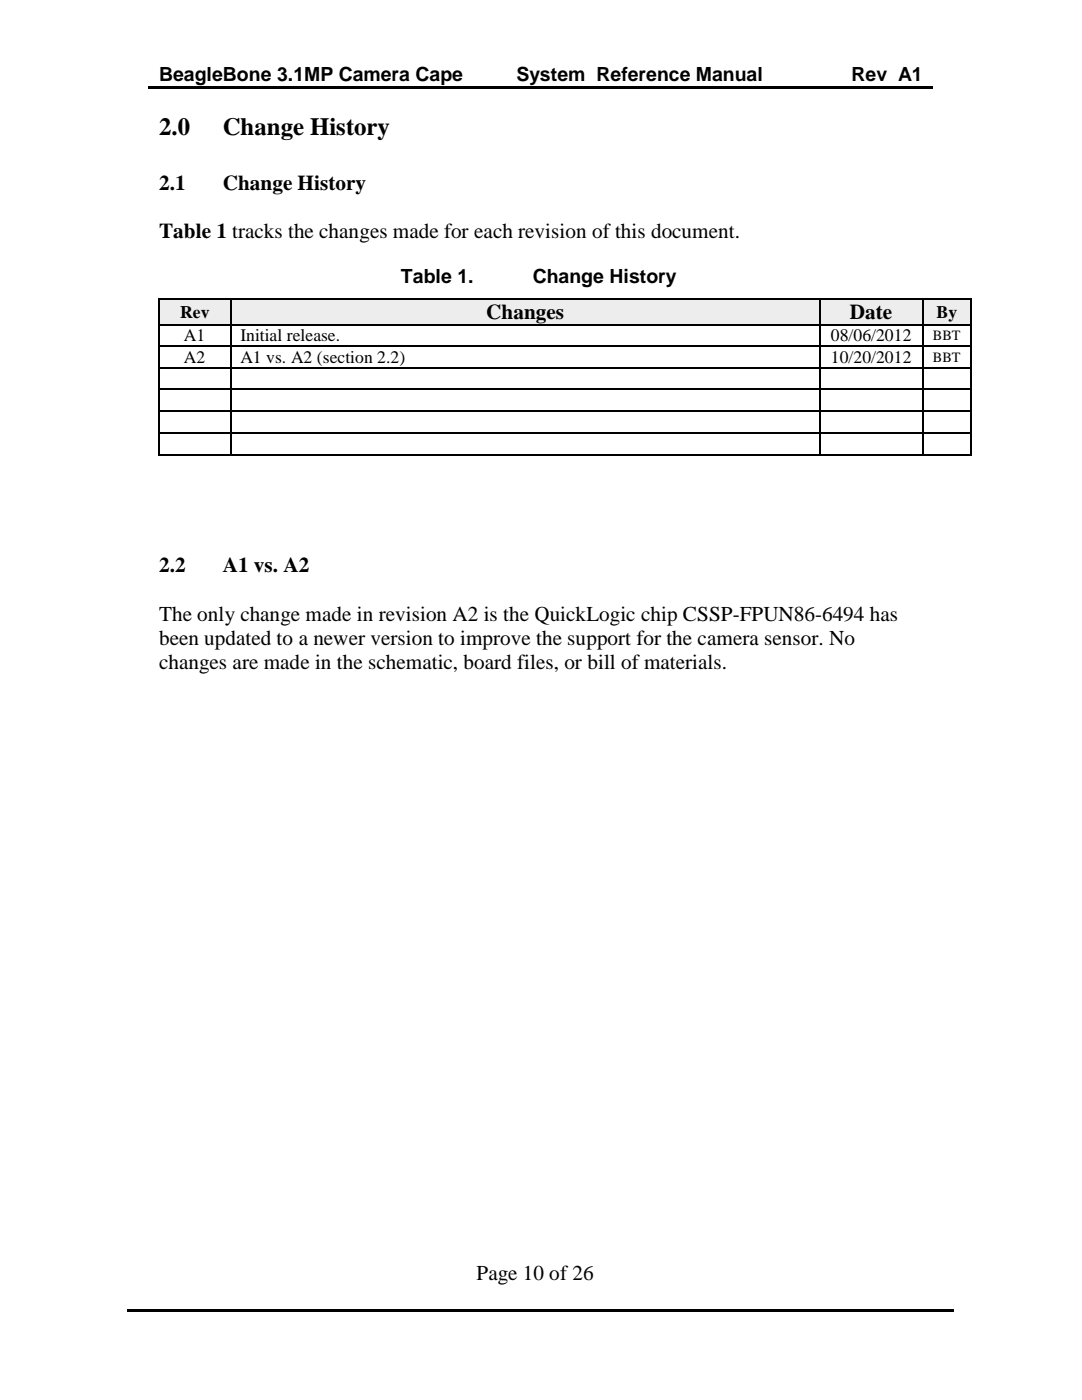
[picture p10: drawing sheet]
<svg xmlns="http://www.w3.org/2000/svg" width="216mm" height="279mm" viewBox="0 0 216 279" stroke-linecap="round" stroke-linejoin="round" font-family="sans-serif">
<defs><g id="words">
<g font-size="5">
<text x="31.7" y="26.9">2.0</text>
<text x="44.5" y="26.9">Change History</text>
</g>
<g font-size="4.2">
<text x="31.7" y="37.8">2.1</text>
<text x="44.4" y="37.8">Change History</text>
<text x="31.7" y="47.5">Table 1 tracks the changes made for each revision of this document.</text>
<text x="97" y="63.7">Changes</text>
<text x="169.6" y="63.7">Date</text>
<text x="31.7" y="114.2">2.2</text>
<text x="44.4" y="114.2">A1 vs. A2</text>
<text x="31.7" y="123.9">The only change made in revision A2 is the QuickLogic chip CSSP-FPUN86-6494 has</text>
<text x="31.7" y="128.7">been updated to a newer version to improve the support for the camera sensor. No</text>
<text x="31.7" y="133.6">changes are made in the schematic, board files, or bill of materials.</text>
<text x="95.1" y="255.4">Page 10 of 26</text>
</g>
<g font-size="3.9">
<text x="31.7" y="16.3">BeagleBone 3.1MP Camera Cape</text>
<text x="103" y="16.3">System Reference Manual</text>
<text x="169.9" y="16.3">Rev A1</text>
<text x="80" y="56.5">Table 1.</text>
<text x="106.3" y="56.5">Change History</text>
</g>
<g font-size="3.5">
<text x="35.9" y="63.5">Rev</text>
<text x="186.9" y="63.5">By</text>
<text x="36.7" y="68.1">A1</text>
<text x="48" y="68.1">Initial release.</text>
<text x="165.8" y="68.1">08/06/2012</text>
<text x="36.7" y="72.4">A2</text>
<text x="48" y="72.4">A1 vs. A2 (section 2.2)</text>
<text x="165.8" y="72.4">10/20/2012</text>
</g>
<g font-size="2.8">
<text x="186.1" y="67.9">BBT</text>
<text x="186.1" y="72.2">BBT</text>
</g>
</g></defs>
<path d="M29.6 17.2h65.6v.5h-65.6zM95 17.2h.5v.5h-.5zM95.5 17.2h61.7v.5h-61.7zM156.9 17.2h.5v.5h-.5zM157.4 17.2h28.7v.5h-28.7zM25.3 261.3h64.4v.5h-64.4zM89.5 261.3h.5v.5h-.5zM90 261.3h33.8v.5h-33.8zM123.6 261.3h.5v.5h-.5zM124.1 261.3h66.2v.5h-66.2z" fill="#000"/>
<g fill="#eaf1dd">
<path d="M31.9 59.8h14v4.8h-14z"/>
<path d="M33.7 60.2h10.5v4h-10.5z"/>
<path d="M46.1 59.8h117.3v4.8h-117.3z"/>
<path d="M48 59.8h113.6v4.8h-113.6z"/>
<path d="M163.6 59.8h20.4v4.8h-20.4z"/>
<path d="M165.4 59.8h16.8v4.8h-16.8z"/>
<path d="M184.3 59.8h9.2v4.8h-9.2z"/>
<path d="M186.1 60.2h5.7v4h-5.7z"/>
</g>
<g fill="#000">
<path d="M31.6 59.5h.3v.3h-.3zM45.9 59.5h.3v.3h-.3zM163.4 59.5h.3v.3h-.3zM184 59.5h.3v.3h-.3zM193.5 59.5h.3v.3h-.3zM31.6 64.6h.3v.3h-.3zM31.6 69h.3v.2h-.3zM31.6 73.3h.3v.2h-.3zM31.6 77.6h.3v.3h-.3zM45.9 64.6h.3v.3h-.3zM45.9 69h.3v.2h-.3zM45.9 73.3h.3v.2h-.3z"/>
<path d="M45.9 77.6h.3v.3h-.3zM163.4 64.6h.3v.3h-.3zM163.4 69h.3v.2h-.3zM163.4 73.3h.3v.2h-.3zM163.4 77.6h.3v.3h-.3zM184 64.6h.3v.3h-.3zM184 69h.3v.2h-.3zM184 73.3h.3v.2h-.3zM184 77.6h.3v.3h-.3zM193.5 64.6h.3v.3h-.3zM193.5 69h.3v.2h-.3zM193.5 73.3h.3v.2h-.3z"/>
<path d="M193.5 77.6h.3v.3h-.3zM31.6 81.9h.3v.3h-.3zM31.6 86.2h.3v.3h-.3zM31.6 90.6h.3v.2h-.3zM45.9 81.9h.3v.3h-.3zM45.9 86.2h.3v.3h-.3zM45.9 90.6h.3v.2h-.3zM163.4 81.9h.3v.3h-.3zM163.4 86.2h.3v.3h-.3zM163.4 90.6h.3v.2h-.3zM184 81.9h.3v.3h-.3zM184 86.2h.3v.3h-.3z"/>
<path d="M184 90.6h.3v.2h-.3zM193.5 81.9h.3v.3h-.3zM193.5 86.2h.3v.3h-.3zM193.5 90.6h.3v.2h-.3z"/>
</g>
<g fill="none" stroke="#000" stroke-width=".25">
<path d="M31.7 59.8v4.8M31.9 59.6h14M46.1 59.8v4.8M46.2 59.6h117.2M163.5 59.8v4.8M163.7 59.6h20.3M184.1 59.8v4.8M184.3 59.6h9.2M193.7 59.8v4.8M31.7 64.9v4.1M31.7 69.2v4.1M31.7 73.5v4.1"/>
<path d="M31.7 77.9v4M31.9 64.8h14M31.9 69.1h14M31.9 73.4h14M31.9 77.7h14M46.1 64.9v4.1M46.1 69.2v4.1M46.1 73.5v4.1M46.1 77.9v4M46.2 64.8h117.2M46.2 69.1h117.2M46.2 73.4h117.2"/>
<path d="M46.2 77.7h117.2M163.5 64.9v4.1M163.5 69.2v4.1M163.5 73.5v4.1M163.5 77.9v4M163.7 64.8h20.3M163.7 69.1h20.3M163.7 73.4h20.3M163.7 77.7h20.3M184.1 64.9v4.1M184.1 69.2v4.1M184.1 73.5v4.1"/>
<path d="M184.1 77.9v4M184.3 64.8h9.2M184.3 69.1h9.2M184.3 73.4h9.2M184.3 77.7h9.2M193.7 64.9v4.1M193.7 69.2v4.1M193.7 73.5v4.1M193.7 77.9v4M31.7 82.2v4M31.7 86.5v4.1M31.9 82h14"/>
<path d="M31.9 86.4h14M31.9 90.7h14M46.1 82.2v4M46.1 86.5v4.1M46.2 82h117.2M46.2 86.4h117.2M46.2 90.7h117.2M163.5 82.2v4M163.5 86.5v4.1M163.7 82h20.3M163.7 86.4h20.3M163.7 90.7h20.3"/>
<path d="M184.1 82.2v4M184.1 86.5v4.1M184.3 82h9.2M184.3 86.4h9.2M184.3 90.7h9.2M193.7 82.2v4M193.7 86.5v4.1"/>
</g>
<use href="#words"/>
</svg>
